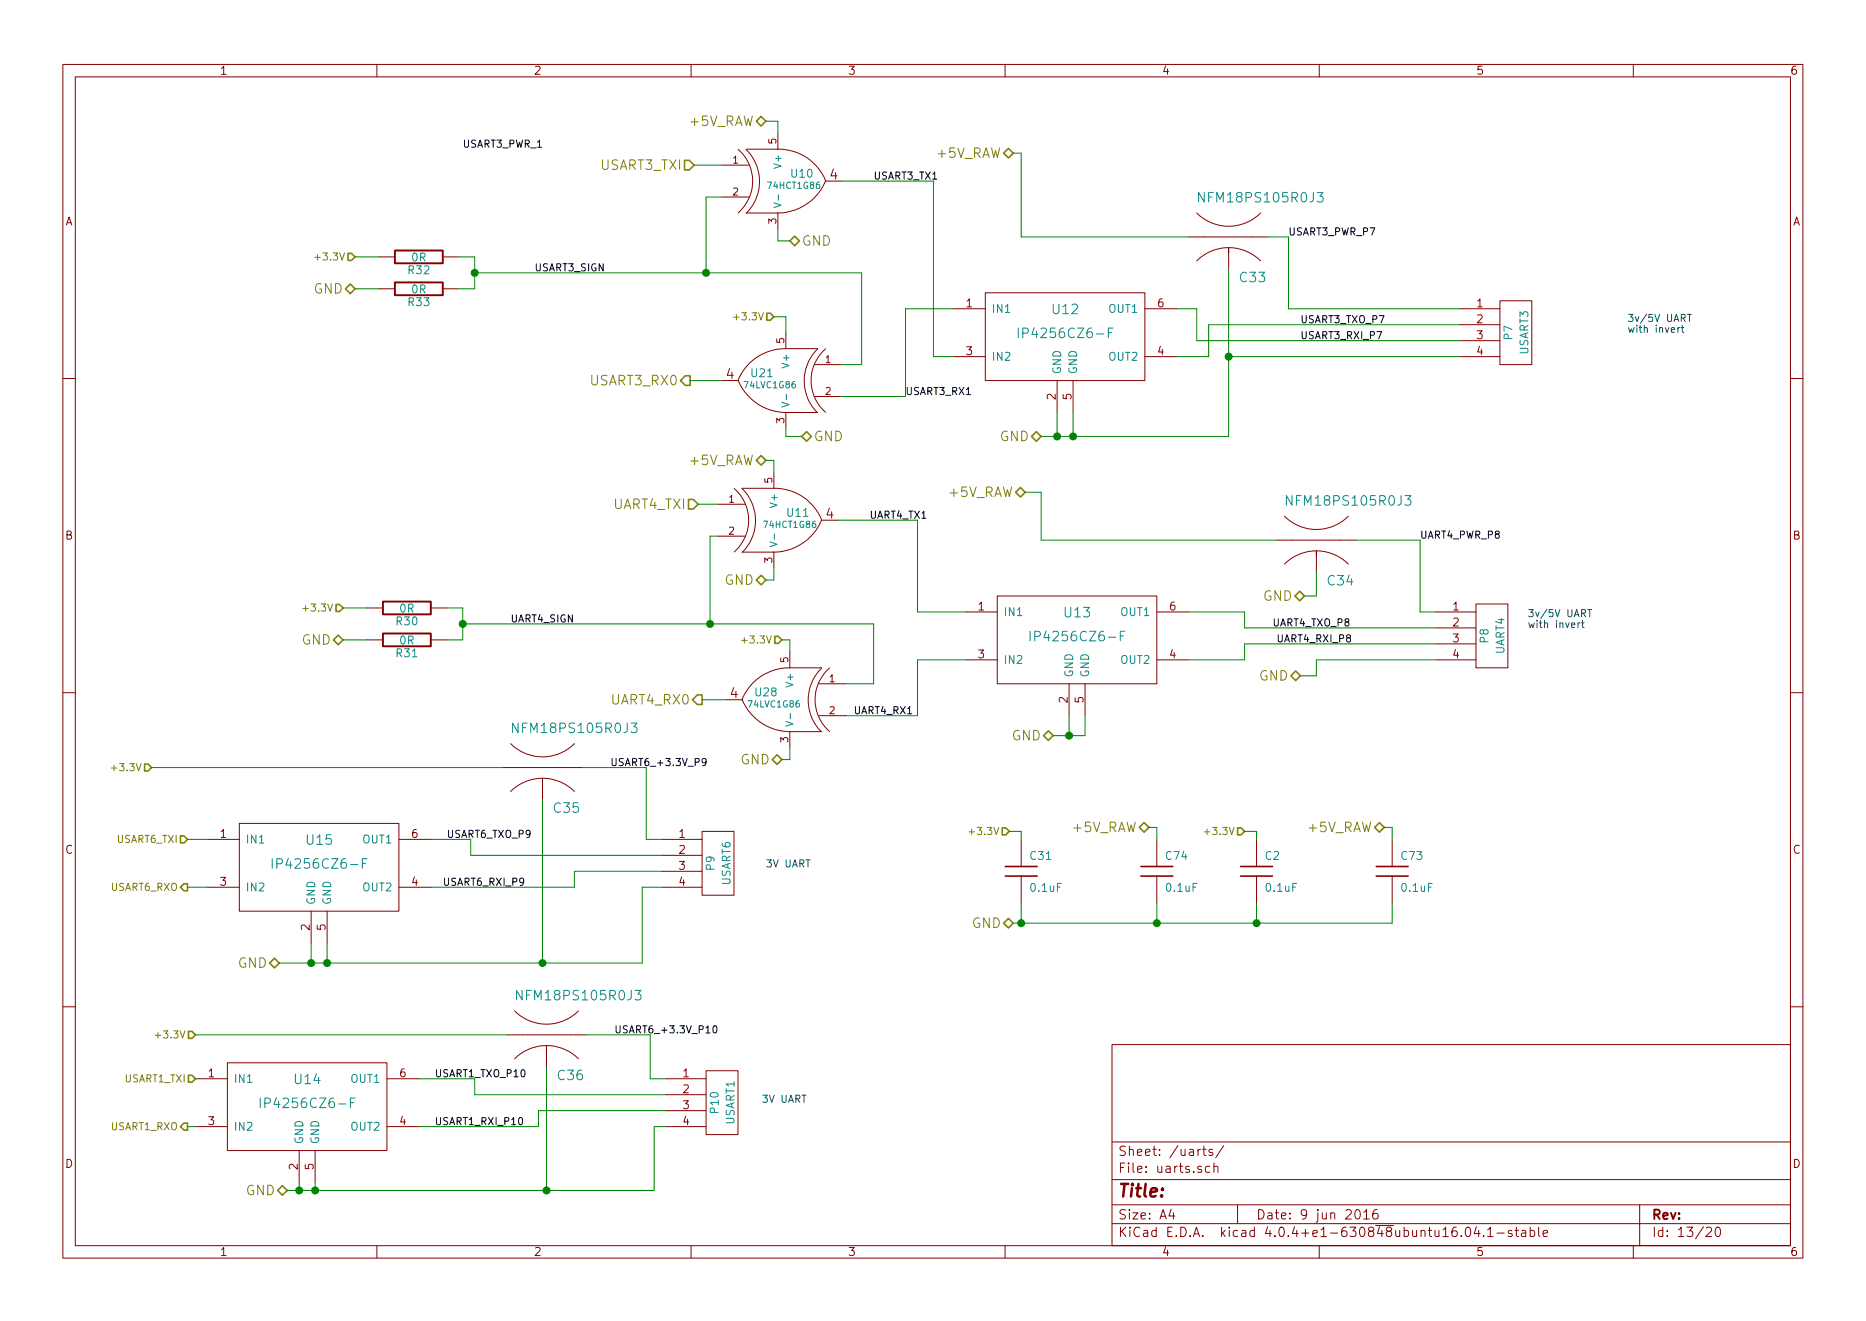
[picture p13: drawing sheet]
<svg xmlns="http://www.w3.org/2000/svg" width="297mm" height="210mm" viewBox="0 0 297 210" stroke-linecap="round" stroke-linejoin="round" font-family="sans-serif">
<defs><g id="words">
<text font-size="2.8" fill="#840000" x="178" y="190.5">Title:</text>
<g font-size="2.1" fill="#848400">
<text x="109.9" y="20.1">+5V_RAW</text>
<text x="95.6" y="27">USART3_TXI</text>
<text x="149.3" y="25.1">+5V_RAW</text>
<text x="127.7" y="39.1">GND</text>
<text x="49.9" y="46.7">GND</text>
<text x="94.1" y="61.3">USART3_RX0</text>
<text x="129.6" y="70.2">GND</text>
<text x="159.1" y="70.2">GND</text>
<text x="109.9" y="74">+5V_RAW</text>
<text x="97.6" y="81">UART4_TXI</text>
<text x="151.2" y="79.1">+5V_RAW</text>
<text x="115.3" y="93.1">GND</text>
<text x="201" y="95.6">GND</text>
<text x="48" y="102.6">GND</text>
<text x="97.4" y="112.1">UART4_RX0</text>
<text x="200.4" y="108.3">GND</text>
<text x="161" y="117.9">GND</text>
<text x="117.8" y="121.7">GND</text>
<text x="170.9" y="132.5">+5V_RAW</text>
<text x="208.3" y="132.5">+5V_RAW</text>
<text x="154.6" y="147.7">GND</text>
<text x="37.8" y="154">GND</text>
<text x="39.1" y="190.2">GND</text>
</g>
<g font-size="2.1" fill="#840000">
<text x="132.1" y="28.6">4</text>
<text x="115.6" y="60.3">4</text>
<text x="131.5" y="82.5">4</text>
<text x="116.3" y="111.1">4</text>
<text x="178" y="184">Sheet: /uarts/</text>
<text x="178" y="186.7">File: uarts.sch</text>
<text x="178" y="196.9">KiCad E.D.A. kicad 4.0.4+e1-630848ubuntu16.04.1-stable</text>
<text x="178" y="194.1">Size: A4</text>
<text x="200" y="194.1">Date: 9 jun 2016</text>
<text x="263" y="194.1">Rev:</text>
<text x="263" y="196.9">Id: 13/20</text>
</g>
<g font-size="2.1" fill="#008484">
<text x="191.5" y="32.2">NFM18PS105R0J3</text>
<text x="197.5" y="44.9">C33</text>
<text x="163.2" y="53.8">IP4256CZ6-F</text>
<text x="167.6" y="50">U12</text>
<text x="205.4" y="80.5">NFM18PS105R0J3</text>
<text x="211.4" y="93.2">C34</text>
<text x="169.5" y="98.3">U13</text>
<text x="165.1" y="102.1">IP4256CZ6-F</text>
<text x="82.2" y="116.7">NFM18PS105R0J3</text>
<text x="88.2" y="129.4">C35</text>
<text x="48.9" y="134.5">U15</text>
<text x="44.4" y="138.3">IP4256CZ6-F</text>
<text x="82.9" y="159.2">NFM18PS105R0J3</text>
<text x="47" y="172.6">U14</text>
<text x="88.9" y="171.9">C36</text>
<text x="42.5" y="176.4">IP4256CZ6-F</text>
</g>
<g font-size="1.8" fill="#840000">
<text x="35" y="11.9">1</text>
<text x="85" y="11.9">2</text>
<text x="135" y="11.9">3</text>
<text x="185" y="11.9">4</text>
<text x="235" y="11.9">5</text>
<text x="285" y="11.9">6</text>
<text x="10.4" y="35.9">A</text>
<text x="285.4" y="35.9">A</text>
<text x="153.8" y="48.9">1</text>
<text x="184.3" y="48.9">6</text>
<text x="235.1" y="48.9">1</text>
<text x="235.1" y="51.4">2</text>
<text x="235.1" y="54">3</text>
<text x="153.8" y="56.5">3</text>
<text x="184.3" y="56.5">4</text>
<text x="235.1" y="56.5">4</text>
<text x="168" y="63.6" transform="rotate(-90 168 63.6)">2</text>
<text x="170.6" y="63.6" transform="rotate(-90 170.6 63.6)">5</text>
<text x="10.4" y="85.9">B</text>
<text x="285.4" y="85.9">B</text>
<text x="155.7" y="97.1">1</text>
<text x="186.2" y="97.1">6</text>
<text x="231.3" y="97.1">1</text>
<text x="231.3" y="99.7">2</text>
<text x="155.7" y="104.8">3</text>
<text x="186.2" y="104.8">4</text>
<text x="231.3" y="102.2">3</text>
<text x="231.3" y="104.8">4</text>
<text x="169.9" y="111.9" transform="rotate(-90 169.9 111.9)">2</text>
<text x="172.5" y="111.9" transform="rotate(-90 172.5 111.9)">5</text>
<text x="10.4" y="135.9">C</text>
<text x="35.1" y="133.3">1</text>
<text x="65.6" y="133.3">6</text>
<text x="108.1" y="133.3">1</text>
<text x="108.1" y="135.9">2</text>
<text x="285.4" y="135.9">C</text>
<text x="35.1" y="141">3</text>
<text x="65.6" y="141">4</text>
<text x="108.1" y="138.4">3</text>
<text x="108.1" y="141">4</text>
<text x="49.3" y="148.1" transform="rotate(-90 49.3 148.1)">2</text>
<text x="51.8" y="148.1" transform="rotate(-90 51.8 148.1)">5</text>
<text x="33.2" y="171.4">1</text>
<text x="63.7" y="171.4">6</text>
<text x="108.7" y="171.4">1</text>
<text x="108.7" y="174">2</text>
<text x="33.2" y="179.1">3</text>
<text x="63.7" y="179.1">4</text>
<text x="108.7" y="176.5">3</text>
<text x="108.7" y="179.1">4</text>
<text x="10.4" y="185.9">D</text>
<text x="285.4" y="185.9">D</text>
<text x="47.4" y="186.2" transform="rotate(-90 47.4 186.2)">2</text>
<text x="49.9" y="186.2" transform="rotate(-90 49.9 186.2)">5</text>
<text x="35" y="199.9">1</text>
<text x="85" y="199.9">2</text>
<text x="135" y="199.9">3</text>
<text x="185" y="199.9">4</text>
<text x="235" y="199.9">5</text>
<text x="285" y="199.9">6</text>
</g>
<g font-size="1.8" fill="#008484">
<text x="126" y="28.3">U10</text>
<text x="65.6" y="41.6">0R</text>
<text x="65" y="43.6">R32</text>
<text x="65.6" y="46.7">0R</text>
<text x="65" y="48.7">R33</text>
<text x="157.9" y="49.8">IN1</text>
<text x="176.5" y="49.8">OUT1</text>
<text x="157.9" y="57.4">IN2</text>
<text x="168.9" y="59.6" transform="rotate(-90 168.9 59.6)">GND</text>
<text x="171.4" y="59.6" transform="rotate(-90 171.4 59.6)">GND</text>
<text x="176.5" y="57.4">OUT2</text>
<text x="240.7" y="54" transform="rotate(-90 240.7 54)">P7</text>
<text x="243.3" y="56.5" transform="rotate(-90 243.3 56.5)">USART3</text>
<text x="119.7" y="60">U21</text>
<text x="125.4" y="82.2">U11</text>
<text x="63.1" y="99.5">R30</text>
<text x="63.7" y="97.5">0R</text>
<text x="159.8" y="98">IN1</text>
<text x="178.4" y="98">OUT1</text>
<text x="63.1" y="104.6">R31</text>
<text x="63.7" y="102.6">0R</text>
<text x="159.8" y="105.7">IN2</text>
<text x="170.8" y="107.8" transform="rotate(-90 170.8 107.8)">GND</text>
<text x="173.4" y="107.8" transform="rotate(-90 173.4 107.8)">GND</text>
<text x="178.4" y="105.7">OUT2</text>
<text x="236.9" y="102.3" transform="rotate(-90 236.9 102.3)">P8</text>
<text x="239.5" y="104.1" transform="rotate(-90 239.5 104.1)">UART4</text>
<text x="120.3" y="110.8">U28</text>
<text x="39.1" y="134.2">IN1</text>
<text x="57.8" y="134.2">OUT1</text>
<text x="164.1" y="136.8">C31</text>
<text x="185.6" y="136.8">C74</text>
<text x="201.4" y="136.8">C2</text>
<text x="223.1" y="136.8">C73</text>
<text x="39.1" y="141.9">IN2</text>
<text x="57.8" y="141.9">OUT2</text>
<text x="113.7" y="138.5" transform="rotate(-90 113.7 138.5)">P9</text>
<text x="116.3" y="140.9" transform="rotate(-90 116.3 140.9)">USART6</text>
<text x="164.2" y="141.9">0.1uF</text>
<text x="185.8" y="141.9">0.1uF</text>
<text x="201.6" y="141.9">0.1uF</text>
<text x="223.2" y="141.9">0.1uF</text>
<text x="50.2" y="144" transform="rotate(-90 50.2 144)">GND</text>
<text x="52.7" y="144" transform="rotate(-90 52.7 144)">GND</text>
<text x="37.2" y="172.3">IN1</text>
<text x="55.9" y="172.3">OUT1</text>
<text x="37.2" y="180">IN2</text>
<text x="55.9" y="180">OUT2</text>
<text x="114.4" y="177.1" transform="rotate(-90 114.4 177.1)">P10</text>
<text x="116.9" y="179" transform="rotate(-90 116.9 179)">USART1</text>
<text x="48.3" y="182.1" transform="rotate(-90 48.3 182.1)">GND</text>
<text x="50.8" y="182.1" transform="rotate(-90 50.8 182.1)">GND</text>
</g>
<g font-size="1.6">
<text x="73.7" y="23.5">USART3_PWR_1</text>
<text x="139.1" y="28.6">USART3_TX1</text>
<text x="205.1" y="37.5">USART3_PWR_P7</text>
<text x="85.1" y="43.2">USART3_SIGN</text>
<text x="207" y="54">USART3_RXI_P7</text>
<text x="207" y="51.4">USART3_TXO_P7</text>
<text x="144.1" y="62.9">USART3_RX1</text>
<text x="138.4" y="82.5">UART4_TX1</text>
<text x="226.1" y="85.7">UART4_PWR_P8</text>
<text x="81.3" y="99.1">UART4_SIGN</text>
<text x="202.6" y="99.7">UART4_TXO_P8</text>
<text x="203.2" y="102.2">UART4_RXI_P8</text>
<text x="135.9" y="113.7">UART4_RX1</text>
<text x="97.2" y="121.9">USART6_+3.3V_P9</text>
<text x="71.1" y="133.3">USART6_TXO_P9</text>
<text x="70.5" y="141">USART6_RXI_P9</text>
<text x="97.8" y="164.5">USART6_+3.3V_P10</text>
<text x="69.2" y="171.4">USART1_TXO_P10</text>
<text x="69.2" y="179.1">USART1_RXI_P10</text>
</g>
<g font-size="1.6" fill="#840000">
<text x="123.6" y="22.9" transform="rotate(-90 123.6 22.9)">5</text>
<text x="116.7" y="26">1</text>
<text x="116.7" y="31.1">2</text>
<text x="123.6" y="35.6" transform="rotate(-90 123.6 35.6)">3</text>
<text x="124.8" y="54.7" transform="rotate(-90 124.8 54.7)">5</text>
<text x="131.4" y="57.8">1</text>
<text x="131.4" y="62.9">2</text>
<text x="124.8" y="67.4" transform="rotate(-90 124.8 67.4)">3</text>
<text x="122.9" y="76.9" transform="rotate(-90 122.9 76.9)">5</text>
<text x="116" y="80">1</text>
<text x="116" y="85.1">2</text>
<text x="122.9" y="89.6" transform="rotate(-90 122.9 89.6)">3</text>
<text x="125.5" y="105.5" transform="rotate(-90 125.5 105.5)">5</text>
<text x="132" y="108.6">1</text>
<text x="132" y="113.7">2</text>
<text x="125.5" y="118.2" transform="rotate(-90 125.5 118.2)">3</text>
</g>
<g font-size="1.6" fill="#008484">
<text x="124.4" y="26.5" transform="rotate(-90 124.4 26.5)">V+</text>
<text x="125.7" y="58.2" transform="rotate(-90 125.7 58.2)">V+</text>
<text x="123.7" y="80.5" transform="rotate(-90 123.7 80.5)">V+</text>
<text x="126.3" y="109" transform="rotate(-90 126.3 109)">V+</text>
</g>
<g font-size="1.6" fill="#848400">
<text x="50.7" y="41.4">+3.3V</text>
<text x="117.4" y="51">+3.3V</text>
<text x="48.8" y="97.3">+3.3V</text>
<text x="118.7" y="102.4">+3.3V</text>
<text x="18.4" y="122.7">+3.3V</text>
<text x="18.6" y="134.2">USART6_TXI</text>
<text x="154.9" y="132.9">+3.3V</text>
<text x="192.4" y="132.9">+3.3V</text>
<text x="17.6" y="141.8">USART6_RXO</text>
<text x="25.3" y="165.3">+3.3V</text>
<text x="19.8" y="172.3">USART1_TXI</text>
<text x="17.6" y="179.9">USART1_RXO</text>
</g>
<g font-size="1.6" fill="#0000c2">
<text x="259.1" y="51.2">3v/5V UART</text>
<text x="259.1" y="53">with invert</text>
<text x="243.2" y="98.2">3v/5V UART</text>
<text x="243.2" y="99.9">with invert</text>
<text x="121.9" y="138">3V UART</text>
<text x="121.3" y="175.5">3V UART</text>
</g>
<g font-size="1.4" fill="#008484">
<text x="122.4" y="30">74HCT1G86</text>
<text x="118.6" y="61.8">74LVC1G86</text>
<text x="121.8" y="84">74HCT1G86</text>
<text x="119.3" y="112.6">74LVC1G86</text>
</g>
</g></defs>
<g fill="none" stroke="#840000" stroke-width=".16">
<path d="M10 10.3h277v189.9h-277zM12 12.2h273v186.1h-273zM60 10.3v1.9M110 10.3v1.9M160 10.3v1.9M210 10.3v1.9M260 10.3v1.9M114.9 26.3h4.4M114.9 31.4h4.4M117.5 23.8a6.7 6.7 0 0 1 0 10.1M118.7 33.9h5.1M118.8 23.8a7.1 7.1 0 0 1 0 10.1"/>
<path d="M123.8 21.2v2.5h-5.1M123.8 33.9v2.5M123.9 23.7a8 8 0 0 1 7.5 5.1h2.6M131.4 28.8a8.3 8.3 0 0 1-7.6 5.1M189.2 37.7h12.7M190.5 33.9a7.2 7.2 0 0 0 10.2 0M60.3 46h2.6M60.3 40.9h2.6M70.5 46h2.5M70.5 40.9h2.5M125.1 55.5a8.1 8.1 0 0 0-7.6 5.1h-2.6M125.1 55.5h5.1"/>
<path d="M125.1 53v2.5M129.7 58h4.3M130.1 55.5a7.1 7.1 0 0 0 0 10.2M131.4 55.5a6.7 6.7 0 0 0 0 10.1M151.8 49.1h5M151.8 56.8h5M156.8 46.6h25.4v14h-25.4zM182.2 49.1h5.1M182.2 56.8h5.1M190.5 41.5a7.2 7.2 0 0 1 10.2 0M195.6 40.3v-.9v.9M195.6 40.3v2.5"/>
<path d="M232.4 49.1h6.4M232.4 51.7h6.4M232.4 54.2h6.4M232.4 56.8h6.4M238.8 47.9h5v10.1h-5zM10 60.2h2M116.9 77.7a6.7 6.7 0 0 1 0 10.2M117.5 60.5a8.3 8.3 0 0 0 7.6 5.2M118.1 77.7h5.1M118.1 77.8a7.1 7.1 0 0 1 .1 10.1M123.2 75.2v2.5M123.2 77.7a8 8 0 0 1 7.6 5.1h2.5"/>
<path d="M125.1 65.7h5.1M125.1 65.7v2.5M129.7 63.1h4.3M168.3 60.6v5.1M170.8 60.6v5.1M285 60.2h2M58.4 96.8h2.6M68.6 96.8h2.5M114.3 80.3h4.3M114.3 85.3h4.3M118.1 87.9h5.1M123.2 87.9v2.5"/>
<path d="M130.8 82.8a8.3 8.3 0 0 1-7.6 5.1M153.7 97.4h5M158.7 94.9h25.4v13.9h-25.4zM184.1 97.4h5.1M203.2 86h12.7M204.5 89.8a7.2 7.2 0 0 1 10.1 0M204.5 82.2a7.2 7.2 0 0 0 10.1 0M209.5 88.5v-.8v.8M209.5 88.5v2.6M228.6 97.4h6.3M228.6 99.9h6.3M234.9 96.1h5.1v10.2h-5.1z"/>
<path d="M10 110.3h2M58.4 101.8h2.6M68.6 101.8h2.5M81.3 118.4a7.2 7.2 0 0 0 10.1 0M118.1 111.3a8.3 8.3 0 0 0 7.6 5.2M125.7 106.3a8.1 8.1 0 0 0-7.6 5.1h-2.5M125.7 116.5h5.1M125.7 106.3h5.1M125.7 103.8v2.5M125.7 116.5v2.5M130.3 108.8h4.3M130.3 113.9h4.3"/>
<path d="M130.8 106.3a7.1 7.1 0 0 0-.1 10.2M132.1 106.3a6.7 6.7 0 0 0 0 10.1M153.7 105h5M170.2 108.8v5.1M172.7 108.8v5.1M184.1 105h5.1M228.6 105h6.3M228.6 102.5h6.3M285 110.3h2M33 133.6h5.1M38.1 131.1h25.4v13.9h-25.4zM63.5 133.6h5.1"/>
<path d="M80 122.2h12.7M81.3 126a7.2 7.2 0 0 1 10.1 0M86.4 124.7v-.8v.8M86.4 124.7v2.5M105.4 133.6h6.4M105.4 136.1h6.4M105.4 138.7h6.4M111.8 132.3h5v10.2h-5zM162.6 133.6v4.3M162.6 139.4v4.4M184.1 133.6v4.3M184.1 139.4v4.4"/>
<path d="M200 133.6v4.3M200 139.4v4.4M221.6 133.6v4.3M221.6 139.4v4.4M33 141.2h5.1M49.5 145v5.1M52.1 145v5.1M63.5 141.2h5.1M105.4 141.2h6.4M10 160.2h2M31.1 171.7h5.1M31.1 179.3h5.1"/>
<path d="M36.2 169.2h25.4v13.9h-25.4zM61.6 171.7h5.1M61.6 179.3h5.1M80.6 164.7h12.7M81.9 168.5a7.2 7.2 0 0 1 10.2 0M81.9 160.9a7.2 7.2 0 0 0 10.2 0M87 167.3v-.9v.9M87 167.3v2.5M106 171.7h6.4M106 174.2h6.4M106 176.8h6.4M106 179.3h6.4"/>
<path d="M112.4 170.4h5.1v10.2h-5.1zM177 166.3h108v32h-108zM285 160.2h2M47.6 183.1v5.1M50.2 183.1v5.1M60 198.3v1.9M110 198.3v1.9M160 198.3v1.9M177 194.8h108M177 191.8h108M177 187.8h108M177 181.8h108"/>
<path d="M186.4 192.5l-.3 1h.9M186.8 193v1M191.4 182.9h.6M191.6 182.4v1.3l.4 .2M192.6 185.7l-.4-.1-.3 .3v.6l.3 .1 .4-.1M193 183a.37 .37 0 0 0-.6 .1l.1 .3 .5 .1 .1 .1-.2 .3-.5-.1M193.2 185.7l.2-.1 .4 .1 .1 .9M193.2 185.1v1.5M194.8 182.3l-1.3 2M197 191.8v3M210 198.3v1.9M215.9 192.6a.34 .34 0 0 1 .6 .2 .77 .77 0 0 1-.5 1.2 .97 .97 0 0 1-.1-1.4z"/>
<path d="M217.1 193l.4-.5v1.5M217.1 194h.9M219.2 192.5a.59 .59 0 0 0-.7 .7l.1 .7 .2 .1 .5-.1 .1-.5-.2-.2-.4-.1-.3 .3M233.4 195.5a.35 .35 0 0 1 .4-.2 .35 .35 0 0 1 .2 .3 .77 .77 0 0 1-.4 1.2l-.2-.1a1.2 1.2 0 0 1 0-1.2zM235 195.2l-.3 1.1h.9M235.4 195.8v1M236.2 196.7v.1M236.8 195.8l.4-.5v1.5M236.8 196.8h.9M238.3 196.3h1.1M240.7 195.9a.37 .37 0 0 0-.6 .1l.1 .3 .5 .1v.1l-.2 .3-.4-.1M241.2 195.8h.5"/>
<path d="M241.4 195.3v1.3l.3 .2M242.2 195.9h.6l.1 .9M242.9 196.2l-.5 .1-.2 .2v.2l.2 .1 .5-.1M243.6 195.9a.48 .48 0 0 1 .6 .1v.7a.48 .48 0 0 1-.6 0M243.6 195.3v1.5M244.9 195.3v1.3l.2 .2M245.6 196.3l.8-.1-.1-.3-.4-.1-.3 .2 .1 .7h.6M260 198.3v1.9M261 191.8v6.5M271.6 195.5l.2-.2 .5 .1a.37 .37 0 0 1 .1 .6l-.9 .8h1M273.2 195.5a.35 .35 0 0 1 .3-.2 .35 .35 0 0 1 .3 .3 .77 .77 0 0 1-.4 1.2l-.2-.1a1.2 1.2 0 0 1 0-1.2z"/>
</g>
<path d="M112.4 121.2l-.2 .2h-.3l-.1-.2v-.4l.2-.1 .3 .1v.8a.38 .38 0 0 1-.4 .3M113.6 163.4l.1-.1a.61 .61 0 0 1 .4 .5 .61 .61 0 0 1-.4 .6l-.1-.1-.1-.3z" fill="none" stroke="#000" stroke-width=".16"/>
<path d="M160 139.4h5.1M160 137.9h5.1M181.6 139.4h5.1M181.6 137.9h5.1M197.5 139.4h5.1M197.5 137.9h5.1M219.1 139.4h5.1M219.1 137.9h5.1" fill="none" stroke="#840000" stroke-width=".25"/>
<path d="M267.1 52.1v.8M267.4 52.1l-.3 .2M267.6 52.1h.4M267.8 51.8v.9l.2 .2M268.6 50h.7M268.9 50v1.2M251.2 99.1v.8M251.5 99.1l-.3 .2M251.7 99.1h.5M251.9 98.7v1l.3 .2M252.7 97h.7M253.1 97v1.2" fill="none" stroke="#0000c2" stroke-width=".16"/>
<path d="M50.1 41h.9M116.8 50.5h.9M48.2 96.8h.9M118.1 101.9h.8M17.7 122.2h.9M154.3 132.4h.8M191.7 132.4h.9M24.7 164.8h.9" fill="none" stroke="#848400" stroke-width=".16"/>
<g fill="none" stroke="#848400" stroke-width=".25">
<path d="M120.4 19.3l.8-.8 .7 .8-.7 .8zM109 25.5h.7l.8 .8-.8 .7h-.7zM125.7 38.3l.8-.7 .8 .7-.8 .8zM159.8 24.4l.7-.8 .8 .8-.8 .7zM55 46l.8-.8 .7 .8-.7 .7zM55.4 40.3h.6l.5 .6-.5 .5h-.6zM109.1 59.8h.8v1.5h-.8l-.8-.7zM122.1 49.9h.5l.6 .5-.6 .6h-.5zM109.6 79.5h.8l.7 .8-.7 .7h-.8zM120.4 73.3l.8-.8 .7 .8-.7 .7zM127.6 69.5l.8-.8 .8 .8-.8 .7zM161.7 78.4l.7-.8 .8 .8-.8 .7z"/>
<path d="M164.2 69.5l.8-.8 .7 .8-.7 .7zM53.5 96.2h.6l.5 .6-.5 .5h-.6zM120.4 92.3l.8-.7 .7 .7-.7 .8zM206.1 94.9l.8-.8 .7 .8-.7 .7zM53.1 101.8l.7-.7 .8 .7-.8 .8zM110.2 111.4l.8-.8h.8v1.5h-.8zM123.3 101.3h.6l.6 .5-.6 .6h-.6zM166.9 116.3l.7 .8-.7 .8-.8-.8zM205.5 107.6l.7-.8 .8 .8-.8 .7zM23 121.6h.6l.5 .6-.5 .5h-.6zM28.7 133h.6l.5 .6-.5 .6h-.6zM122.9 120.9l.8-.8 .8 .8-.8 .8z"/>
<path d="M159.5 131.8h.6l.6 .5-.6 .6h-.6zM182.1 130.9l.8 .8-.8 .8-.7-.8zM197 131.8h.6l.5 .5-.5 .6h-.6zM219.6 130.9l.7 .8-.7 .8-.8-.8zM28.7 141.2l.6-.5h.5v1.1h-.5zM42.9 153.3l.8-.8 .7 .8-.7 .7zM159.8 146.9l.7-.7 .8 .7-.8 .8zM29.3 178.8h.5v1.1h-.5l-.6-.6zM30 164.2h.6l.5 .5-.5 .6h-.6zM30 171.1h.6l.5 .6-.5 .6h-.6zM45 188.7l.7 .8-.7 .7-.8-.7z"/>
</g>
<g fill="none" stroke="#008484" stroke-width=".16">
<path d="M123.2 32.3l1.1 .4-1.1 .3M123.9 31v.9M191.7 30.6v1.6l-.9-1.6v1.6M209.7 30.6h.9l-.5 .6 .4 .1 .1 .2-.1 .5-.2 .2h-.4l-.2-.2M162.1 52.2v1.5M176.4 53h.5M177.2 52.2h-.8v1.5M124.5 64l1.1 .4-1.1 .4M125.2 62.8v.8M205.7 78.9v1.5l-.9-1.5v1.5M223.6 78.9h1l-.5 .6h.3l.2 .3-.1 .5-.2 .1h-.4l-.3-.1M122.6 86.3l1.1 .3-1.1 .4"/>
<path d="M123.3 85v.8M82.5 115.1v1.5l-.9-1.5v1.5M100.5 115.1h.9l-.5 .6h.3l.2 .2-.1 .6-.2 .1h-.4l-.2-.1M125.1 114.8l1.1 .4-1.1 .4M125.8 113.6v.8M164 100.5v1.5M178.3 101.2h.5M179.1 100.5h-.8v1.5M43.3 136.7v1.5M57.7 137.4h.5M58.4 136.7h-.7v1.5M83.1 157.6v1.6l-.9-1.6v1.6"/>
<path d="M101.1 157.6h.9l-.5 .6 .4 .1 .1 .2v.5l-.3 .2h-.4l-.2-.2M41.4 174.8v1.5M55.8 175.5h.5M56.5 174.8h-.7v1.5"/>
</g>
<path d="M62.9 39.9h7.6v2h-7.6zM62.9 45h7.6v2h-7.6zM61 95.8h7.6v2h-7.6zM61 100.8h7.6v2.1h-7.6z" fill="none" stroke="#840000" stroke-width=".3"/>
<g fill="none" stroke="#008400" stroke-width=".16">
<path d="M121.9 19.3h1.9v1.9M110.5 26.3h4.4M114.9 31.4h-2.5v12M123.8 36.4v1.9h1.9M134 28.8h14.6v28h3.2M161.3 24.4h1.3v13.3h26.6M201.9 37.7h3.2v11.4h27.3M56.5 46h3.8M56.5 40.9h3.8M73 40.9h2.6v5.1h-2.6M75.6 43.4h61.6v14.6h-3.2M123.2 50.4h1.9v2.6"/>
<path d="M151.8 49.1h-7.7v14h-10.1M187.3 49.1h3.2v5.1h41.9M195.6 56.8h36.8M195.6 42.8v26.7h-29.9M232.4 51.7h-40v5.1h-5.1M109.9 60.6h5M121.9 73.3h1.3v1.9M125.1 68.2v1.3h2.5M163.2 78.4h2.5v7.6h37.5M168.3 65.7v3.8M170.8 65.7v3.8M54.6 96.8h3.8"/>
<path d="M71.1 96.8h2.6v5h-2.6M73.7 99.3h65.4v9.5h-4.5M111.1 80.3h3.2M114.3 85.3h-1.3v14M123.2 90.4v1.9h-1.3M133.3 82.8h12.7v14.6h7.7M189.2 97.4h8.9v2.5h30.5M209.5 91.1v3.8h-1.9M215.9 86h10.2v11.4h2.5M54.6 101.8h3.8M111.8 111.4h3.8M124.5 101.8h1.2v2"/>
<path d="M125.7 119v1.9h-1.2M153.7 105h-7.7v8.9h-11.4M170.2 113.9v3.2M172.7 113.9v3.2h-5.1M228.6 102.5h-30.5v2.5h-8.9M228.6 105h-19.1v2.6h-2.5M24.1 122.2h55.9M29.8 133.6h3.2M68.6 133.6h6.3v2.5h30.5M86.4 127.2v26.1M92.7 122.2h10.2v11.4h2.5M105.4 138.7h-14v2.5h-22.8"/>
<path d="M160.7 132.3h1.9v1.3M182.9 131.7h1.2v1.9M198.1 132.3h1.9v1.3M220.3 131.7h1.3v1.9M29.8 141.2h3.2M49.5 150.1v3.2M52.1 150.1v3.2M105.4 141.2h-3.2v12.1h-57.8M162.6 143.8v3.1M184.1 143.8v3.1M200 143.8v3.1M221.6 143.8v3.1h-60.3"/>
<path d="M29.8 179.3h1.3M31.1 171.7h.1M31.1 164.7h49.5M66.7 171.7h8.9v2.5h30.4M87 169.8v19.7M93.3 164.7h10.2v7h2.5M106 176.8h-20.3v2.5h-19M106 179.3h-1.9v10.2h-58.4M47.6 188.2v1.3M50.2 188.2v1.3"/>
</g>
<g fill="#008400" stroke="#008400" stroke-width=".25">
<circle cx="52.1" cy="153.3" r=".51"/>
<circle cx="50.2" cy="189.5" r=".51"/>
<circle cx="168.3" cy="69.5" r=".51"/>
<circle cx="195.6" cy="56.8" r=".51"/>
<circle cx="75.6" cy="43.4" r=".51"/>
<circle cx="170.2" cy="117.1" r=".51"/>
<circle cx="113" cy="99.3" r=".51"/>
<circle cx="112.4" cy="43.4" r=".51"/>
<circle cx="73.7" cy="99.3" r=".51"/>
<circle cx="170.8" cy="69.5" r=".51"/>
<circle cx="87" cy="189.5" r=".51"/>
<circle cx="47.6" cy="189.5" r=".51"/>
<circle cx="49.5" cy="153.3" r=".51"/>
<circle cx="86.4" cy="153.3" r=".51"/>
<circle cx="200" cy="146.9" r=".51"/>
<circle cx="162.6" cy="146.9" r=".51"/>
<circle cx="184.2" cy="146.9" r=".51"/>
</g>
<use href="#words"/>
</svg>
